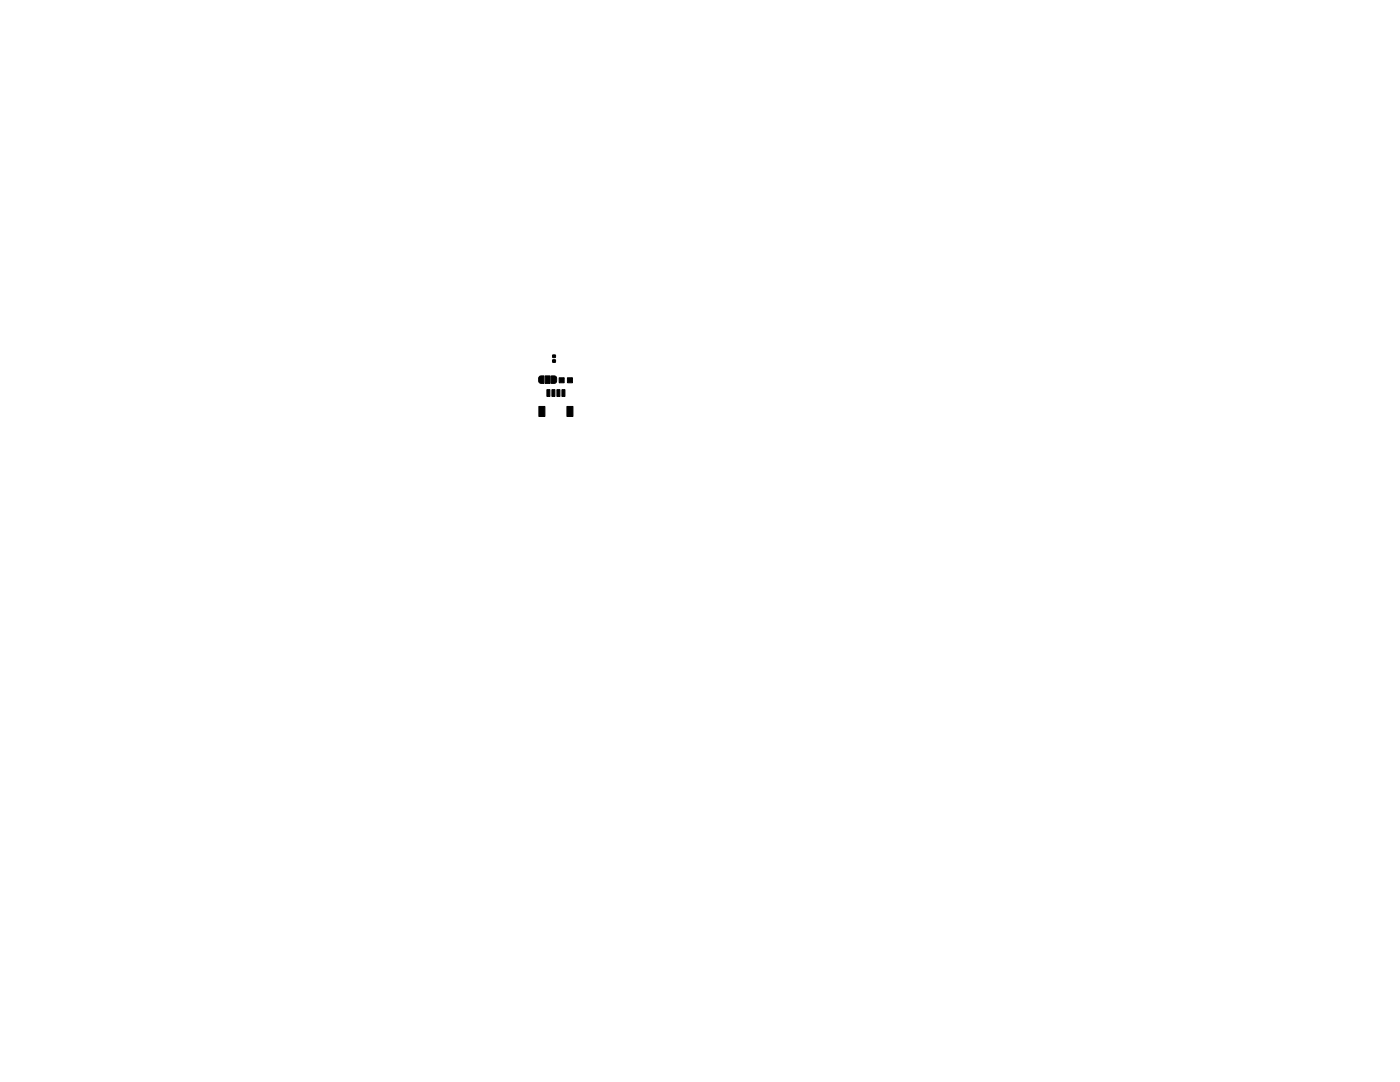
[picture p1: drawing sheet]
<svg xmlns="http://www.w3.org/2000/svg" width="279mm" height="216mm" viewBox="0 0 279 216" stroke-linecap="round" stroke-linejoin="round" font-family="sans-serif">
<g fill="#000" stroke="#000" stroke-width=".2">
<path d="M107.7 75.1l.8-.1v1.5h-.6l-.3-.2-.1-.8zM108.8 75h1v1.5h-1zM109.1 77.8h.6v1.3h-.6zM110.1 77.8h.6v1.3h-.6zM110.3 71.8h.5v.5h-.5zM110.3 70.8h.5v.5h-.5zM110 75h.7l.3 .2 .1 1-.3 .3h-.8zM111.1 77.8h.6v1.3h-.6zM111.6 75.4h1v1h-1zM112.1 77.8h.6v1.3h-.6zM113.2 75.4h1v1h-1zM107.5 81.1h1.2v2h-1.2z"/>
<path d="M113.1 81.1h1.2v2h-1.2z"/>
</g>
</svg>
